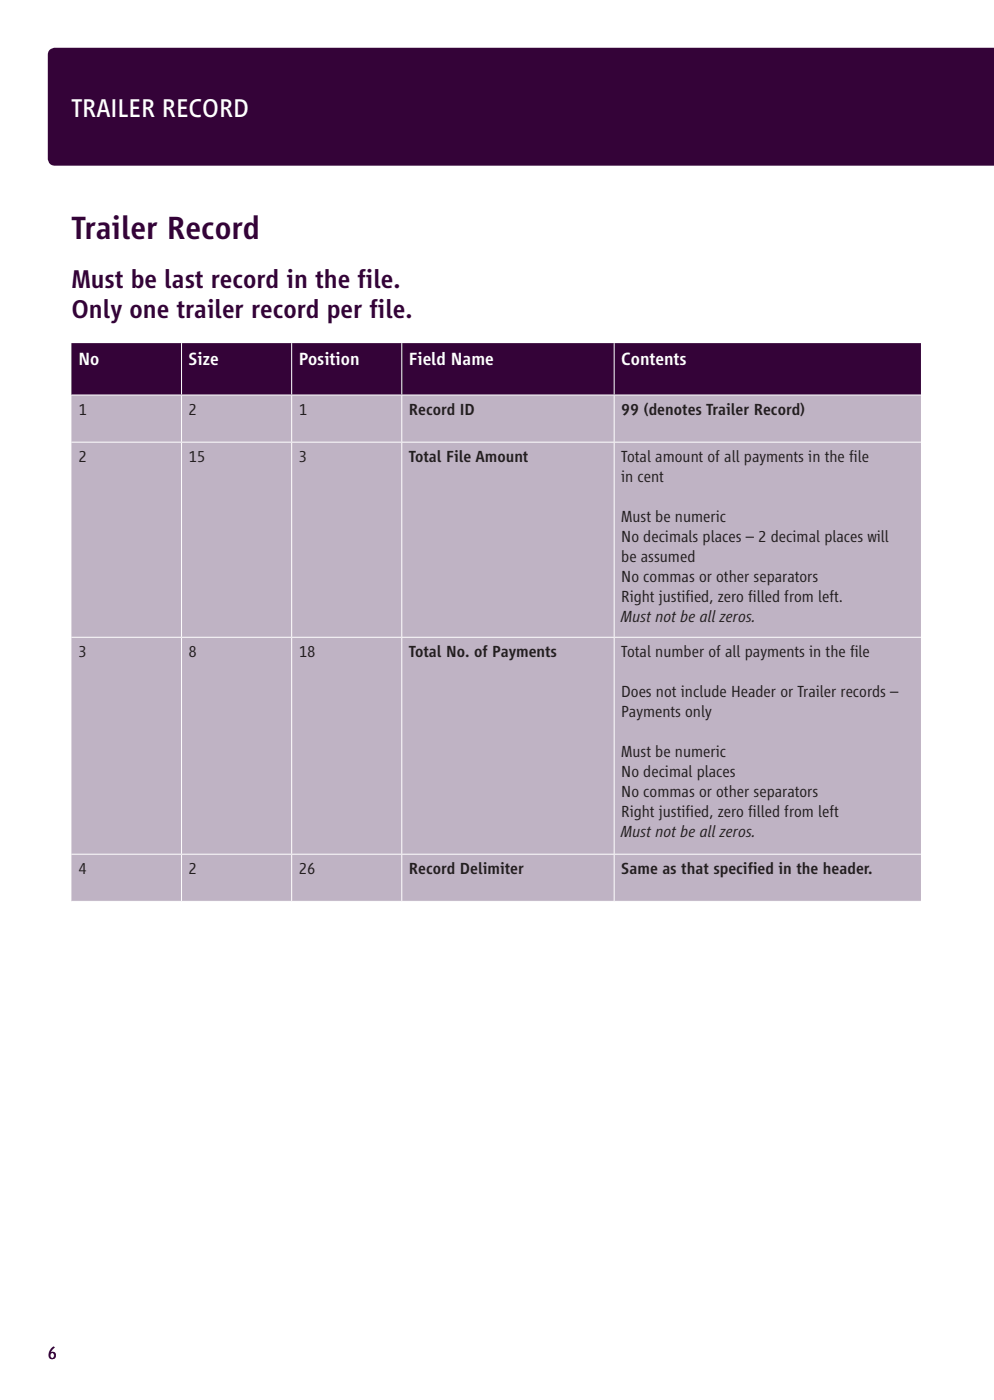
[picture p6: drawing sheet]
<svg xmlns="http://www.w3.org/2000/svg" width="211mm" height="297mm" viewBox="0 0 211 297" stroke-linecap="round" stroke-linejoin="round" font-family="sans-serif">
<defs><g id="words">
<text font-size="7.1" fill="#340338" x="15.1" y="50.6">Trailer Record</text>
<text font-size="5.6" fill="#fff" x="15.1" y="24.8">TRAILER RECORD</text>
<g font-size="5.6" fill="#340338">
<text x="15.1" y="61">Must be last record in the f</text>
<text x="75.8" y="61">ile.</text>
<text x="15.1" y="67.3">Only one trailer record per f</text>
<text x="78.3" y="67.3">ile.</text>
</g>
<g font-size="3.9" fill="#fff">
<text x="16.6" y="77.3">No</text>
<text x="40" y="77.3">Size</text>
<text x="63.3" y="77.3">Position</text>
<text x="86.6" y="77.3">Field Name</text>
<text x="131.6" y="77.3">Contents</text>
</g>
<text font-size="3.9" fill="#340338" x="10.1" y="288.2">6</text>
<g font-size="3.5" fill="#231f20">
<text x="16.6" y="88">1</text>
<text x="40" y="88">2</text>
<text x="63.3" y="88">1</text>
<text x="86.6" y="88">Record ID</text>
<text x="131.6" y="88">99 (denotes Trailer Record)</text>
<text x="16.6" y="98">2</text>
<text x="40" y="98">15</text>
<text x="63.3" y="98">3</text>
<text x="86.6" y="98">Total File Amount</text>
<text x="131.6" y="98">Total amount of all payments in the f</text>
<text x="179.9" y="98">ile</text>
<text x="131.6" y="102.3">in cent</text>
<text x="131.6" y="110.7">Must be numeric</text>
<text x="131.6" y="115">No decimals places – 2 decimal places will</text>
<text x="131.6" y="119.2">be assumed</text>
<text x="131.6" y="123.4">No commas or other separators</text>
<text x="131.6" y="127.7">Right justif</text>
<text x="131.6" y="131.9">Must not be all zeros.</text>
<text x="145.2" y="127.7">ied, zero f</text>
<text x="158.5" y="127.7">illed from left.</text>
<text x="16.6" y="139.4">3</text>
<text x="40" y="139.4">8</text>
<text x="63.3" y="139.4">18</text>
<text x="86.6" y="139.4">Total No. of Payments</text>
<text x="131.6" y="139.4">Total number of all payments in the f</text>
<text x="180.1" y="139.4">ile</text>
<text x="131.6" y="147.9">Does not include Header or Trailer records –</text>
<text x="131.6" y="152.1">Payments only</text>
<text x="131.6" y="160.6">Must be numeric</text>
<text x="131.6" y="164.8">No decimal places</text>
<text x="131.6" y="169">No commas or other separators</text>
<text x="131.6" y="173.3">Right justif</text>
<text x="145.2" y="173.3">ied, zero f</text>
<text x="158.5" y="173.3">illed from left</text>
<text x="131.6" y="177.5">Must not be all zeros.</text>
<text x="16.6" y="185.4">4</text>
<text x="40" y="185.4">2</text>
<text x="63.3" y="185.4">26</text>
<text x="86.6" y="185.4">Record Delimiter</text>
<text x="131.6" y="185.4">Same as that specif</text>
<text x="158.4" y="185.4">ied in the header.</text>
</g>
</g></defs>
<g fill="#340338">
<path d="M10.5 10.6l1.1-.5h199.1v25h-199.1a1.47 1.47 0 0 1-1.5-1.5v-22l.1-.6z"/>
<path d="M15.1 72.8h23.4v11h-23.4zM38.5 72.8h23.3v11h-23.3zM61.8 72.8h23.3v11h-23.3zM85.1 72.8h45v11h-45zM130.1 72.8h65v11h-65z"/>
</g>
<path d="M15.1 83.8h23.4v10h-23.4zM38.5 83.8h23.3v10h-23.3zM61.8 83.8h23.3v10h-23.3zM85.1 83.8h45v10h-45zM130.1 83.8h65v10h-65zM15.1 93.8h23.4v41.3h-23.4zM38.5 93.8h23.3v41.3h-23.3zM61.8 93.8h23.3v41.3h-23.3zM85.1 93.8h45v41.3h-45zM130.1 93.8h65v41.3h-65zM15.1 135.1h23.4v46h-23.4zM38.5 135.1h23.3v46h-23.3zM61.8 135.1h23.3v46h-23.3zM85.1 135.1h45v46h-45zM130.1 135.1h65v46h-65zM15.1 181.1h23.4v10h-23.4zM38.5 181.1h23.3v10h-23.3zM61.8 181.1h23.3v10h-23.3zM85.1 181.1h45v10h-45zM130.1 181.1h65v10h-65z" fill="#bfb3c4"/>
<g fill="none" stroke="#fff" stroke-width=".21">
<path d="M38.5 72.8v10.9M61.8 72.8v10.9M85.1 72.8v10.9M130.1 72.8v10.9M15.1 83.8h180M15.1 93.8h180M38.5 83.8v9.9M38.5 93.8v41.2M61.8 83.8v9.9M61.8 93.8v41.2M85.1 83.8v9.9M85.1 93.8v41.2"/>
<path d="M130.1 83.8v9.9M130.1 93.8v41.2M15.1 135.1h180M38.5 135.2v45.8M61.8 135.2v45.8M85.1 135.2v45.8M130.1 135.2v45.8M15.1 181.1h180M15.1 191.1h180M38.5 181.2v9.8M61.8 181.2v9.8M85.1 181.2v9.8"/>
<path d="M130.1 181.2v9.8"/>
</g>
<use href="#words"/>
</svg>
